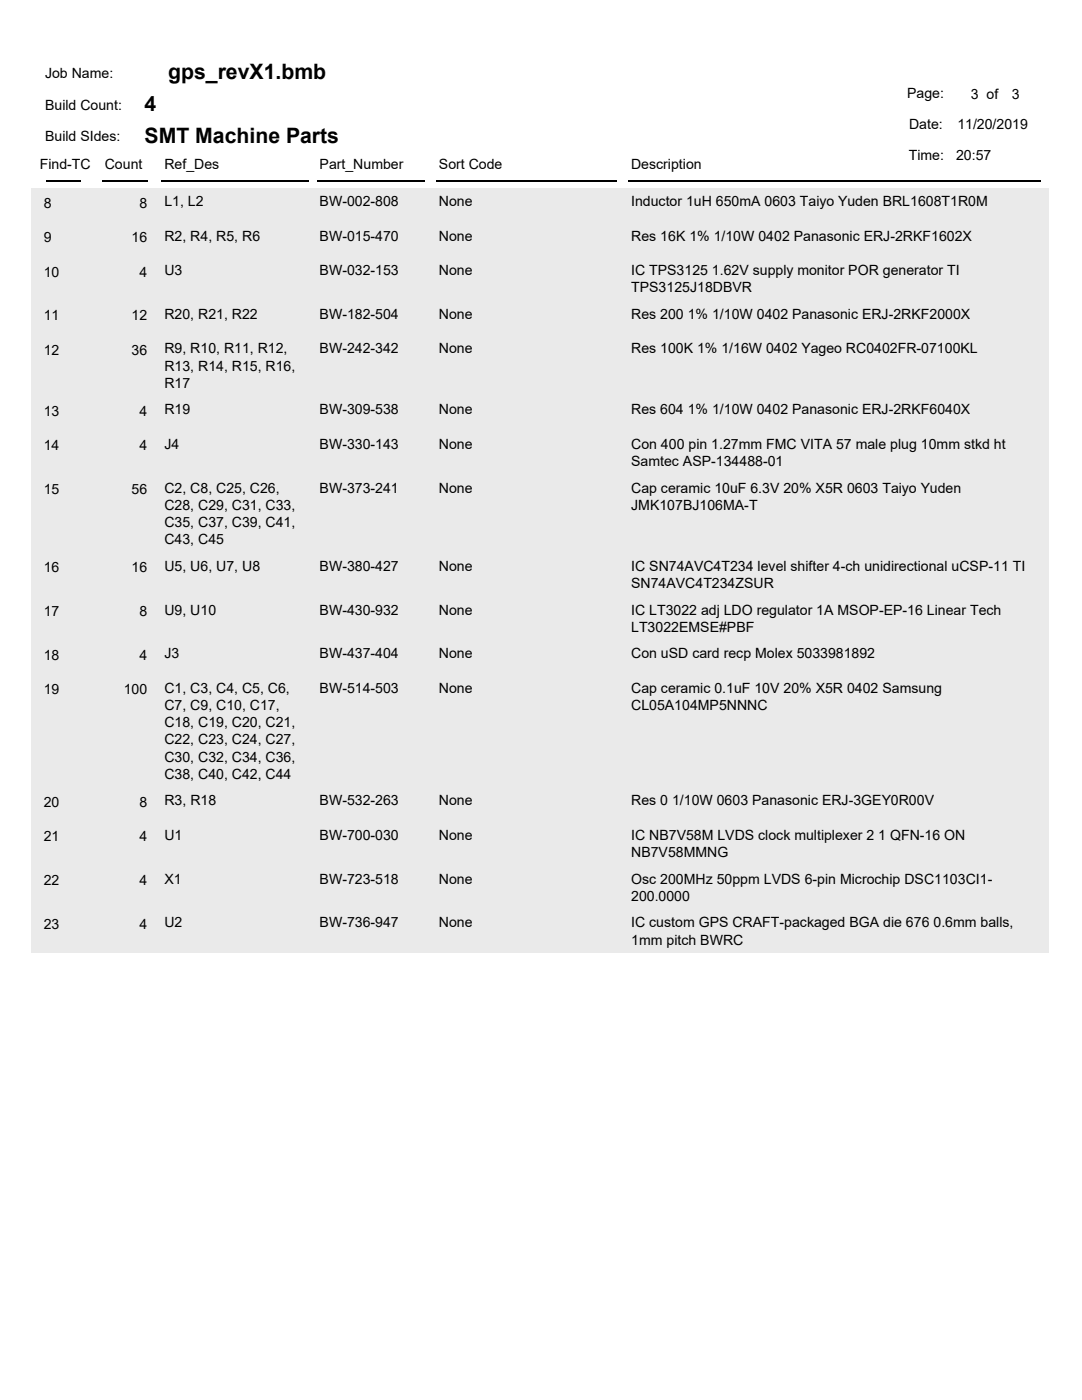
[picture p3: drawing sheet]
<svg xmlns="http://www.w3.org/2000/svg" width="216mm" height="279mm" viewBox="0 0 216 279" stroke-linecap="round" stroke-linejoin="round" font-family="sans-serif">
<defs><g id="words">
<g font-size="4.2">
<text x="33.6" y="15.8">gps_revX1.bmb</text>
<text x="28.9" y="22.1">4</text>
<text x="28.9" y="28.5">SMT Machine Parts</text>
</g>
<g font-size="2.8">
<text x="9" y="15.5">Job Name:</text>
<text x="9" y="21.9">Build Count:</text>
<text x="181" y="19.5">Page:</text>
<text x="193.7" y="19.7">3 of</text>
<text x="201.9" y="19.7">3</text>
<text x="9" y="28.2">Build SIdes:</text>
<text x="181.4" y="25.8">Date:</text>
<text x="191" y="25.8">11/20/2019</text>
<text x="7.9" y="33.8">Find-TC</text>
<text x="20.9" y="33.8">Count</text>
<text x="32.8" y="33.8">Ref_Des</text>
<text x="63.8" y="33.8">Part_Number</text>
<text x="87.6" y="33.8">Sort Code</text>
<text x="125.9" y="33.8">Description</text>
<text x="181.3" y="31.9">Time:</text>
<text x="190.8" y="31.9">20:57</text>
<text x="8.7" y="41.4">8</text>
<text x="27.8" y="41.4">8</text>
<text x="32.8" y="41.1">L1, L2</text>
<text x="63.8" y="41.1">BW-002-808</text>
<text x="87.6" y="41.1">None</text>
<text x="125.9" y="41.1">Inductor 1uH 650mA 0603 Taiyo Yuden BRL1608T1R0M</text>
<text x="8.7" y="48.3">9</text>
<text x="26.2" y="48.3">16</text>
<text x="32.8" y="48">R2, R4, R5, R6</text>
<text x="63.8" y="48">BW-015-470</text>
<text x="87.6" y="48">None</text>
<text x="126" y="48">Res 16K 1% 1/10W 0402 Panasonic ERJ-2RKF1602X</text>
<text x="8.7" y="55.2">10</text>
<text x="27.8" y="55.2">4</text>
<text x="32.8" y="54.9">U3</text>
<text x="63.8" y="54.9">BW-032-153</text>
<text x="87.6" y="54.9">None</text>
<text x="125.9" y="58.4">TPS3125J18DBVR</text>
<text x="125.9" y="54.9">IC TPS3125 1.62V supply monitor POR generator TI</text>
<text x="8.7" y="63.9">11</text>
<text x="26.2" y="63.9">12</text>
<text x="32.8" y="63.6">R20, R21, R22</text>
<text x="63.8" y="63.6">BW-182-504</text>
<text x="87.6" y="63.6">None</text>
<text x="126" y="63.6">Res 200 1% 1/10W 0402 Panasonic ERJ-2RKF2000X</text>
<text x="8.7" y="70.8">12</text>
<text x="26.2" y="70.8">36</text>
<text x="32.8" y="70.5">R9, R10, R11, R12,</text>
<text x="63.8" y="70.5">BW-242-342</text>
<text x="87.6" y="70.5">None</text>
<text x="125.9" y="70.5">Res 100K 1% 1/16W 0402 Yageo RC0402FR-07100KL</text>
<text x="32.8" y="74">R13, R14, R15, R16,</text>
<text x="32.8" y="77.4">R17</text>
<text x="8.7" y="83">13</text>
<text x="27.8" y="83">4</text>
<text x="32.8" y="82.7">R19</text>
<text x="63.8" y="82.7">BW-309-538</text>
<text x="87.6" y="82.7">None</text>
<text x="125.9" y="82.7">Res 604 1% 1/10W 0402 Panasonic ERJ-2RKF6040X</text>
<text x="8.7" y="89.9">14</text>
<text x="27.8" y="89.9">4</text>
<text x="32.8" y="89.6">J4</text>
<text x="63.8" y="89.6">BW-330-143</text>
<text x="87.6" y="89.6">None</text>
<text x="125.9" y="89.6">Con 400 pin 1.27mm FMC VITA 57 male plug 10mm stkd ht</text>
<text x="125.9" y="93">Samtec ASP-134488-01</text>
<text x="8.7" y="98.6">15</text>
<text x="26.2" y="98.6">56</text>
<text x="32.8" y="98.3">C2, C8, C25, C26,</text>
<text x="32.8" y="101.7">C28, C29, C31, C33,</text>
<text x="63.8" y="98.3">BW-373-241</text>
<text x="87.6" y="98.3">None</text>
<text x="125.9" y="98.3">Cap ceramic 10uF 6.3V 20% X5R 0603 Taiyo Yuden</text>
<text x="125.9" y="101.7">JMK107BJ106MA-T</text>
<text x="32.8" y="105.2">C35, C37, C39, C41,</text>
<text x="32.8" y="108.6">C43, C45</text>
<text x="32.8" y="113.9">U5, U6, U7, U8</text>
<text x="63.8" y="113.9">BW-380-427</text>
<text x="87.6" y="113.9">None</text>
<text x="126" y="113.9">IC SN74AVC4T234 level shifter 4-ch unidirectional uCSP-11 TI</text>
<text x="8.7" y="114.2">16</text>
<text x="26.2" y="114.2">16</text>
<text x="125.9" y="117.3">SN74AVC4T234ZSUR</text>
<text x="8.7" y="122.9">17</text>
<text x="27.8" y="122.9">8</text>
<text x="32.8" y="122.6">U9, U10</text>
<text x="63.8" y="122.6">BW-430-932</text>
<text x="87.6" y="122.6">None</text>
<text x="125.9" y="122.6">IC LT3022 adj LDO regulator 1A MSOP-EP-16 Linear Tech</text>
<text x="8.7" y="131.7">18</text>
<text x="27.8" y="131.7">4</text>
<text x="32.8" y="131.4">J3</text>
<text x="63.8" y="131.4">BW-437-404</text>
<text x="87.6" y="131.4">None</text>
<text x="125.9" y="126.1">LT3022EMSE#PBF</text>
<text x="125.9" y="131.4">Con uSD card recp Molex 5033981892</text>
<text x="8.7" y="138.5">19</text>
<text x="24.7" y="138.5">100</text>
<text x="32.8" y="138.3">C1, C3, C4, C5, C6,</text>
<text x="32.8" y="141.7">C7, C9, C10, C17,</text>
<text x="63.8" y="138.3">BW-514-503</text>
<text x="87.6" y="138.3">None</text>
<text x="125.9" y="138.3">Cap ceramic 0.1uF 10V 20% X5R 0402 Samsung</text>
<text x="125.9" y="141.7">CL05A104MP5NNNC</text>
<text x="32.8" y="145.1">C18, C19, C20, C21,</text>
<text x="32.8" y="148.6">C22, C23, C24, C27,</text>
<text x="32.8" y="152">C30, C32, C34, C36,</text>
<text x="32.8" y="155.4">C38, C40, C42, C44</text>
<text x="8.7" y="161">20</text>
<text x="27.8" y="161">8</text>
<text x="32.8" y="160.7">R3, R18</text>
<text x="63.8" y="160.7">BW-532-263</text>
<text x="87.6" y="160.7">None</text>
<text x="126" y="160.7">Res 0 1/10W 0603 Panasonic ERJ-3GEY0R00V</text>
<text x="8.7" y="167.9">21</text>
<text x="27.8" y="167.9">4</text>
<text x="32.8" y="167.6">U1</text>
<text x="63.8" y="167.6">BW-700-030</text>
<text x="87.6" y="167.6">None</text>
<text x="125.9" y="167.6">IC NB7V58M LVDS clock multiplexer 2 1 QFN-16 ON</text>
<text x="125.9" y="171.1">NB7V58MMNG</text>
<text x="8.7" y="176.6">22</text>
<text x="27.8" y="176.6">4</text>
<text x="32.8" y="176.4">X1</text>
<text x="63.8" y="176.4">BW-723-518</text>
<text x="87.6" y="176.4">None</text>
<text x="125.9" y="176.4">Osc 200MHz 50ppm LVDS 6-pin Microchip DSC1103CI1-</text>
<text x="125.9" y="179.8">200.0000</text>
<text x="8.7" y="185.4">23</text>
<text x="27.8" y="185.4">4</text>
<text x="32.8" y="185.1">U2</text>
<text x="63.8" y="185.1">BW-736-947</text>
<text x="87.6" y="185.1">None</text>
<text x="125.9" y="185.1">IC custom GPS CRAFT-packaged BGA die 676 0.6mm balls,</text>
<text x="125.9" y="188.5">1mm pitch BWRC</text>
</g>
</g></defs>
<path d="M9.3 36.1h6.9M20.4 36.1h9M32.3 36.1h29.4M63.2 36.1h21.5M87.1 36.1h35.9M125.4 36.1h82.3" fill="none" stroke="#000" stroke-width=".28"/>
<g fill="#e4efe4">
<path d="M6.3 37.6h203v6.8h-203z"/>
<path d="M6.3 44.4h203v6.9h-203z"/>
<path d="M6.3 51.3h203v8.8h-203z"/>
<path d="M6.3 60.1h203v6.9h-203z"/>
<path d="M6.3 67h203v12.1h-203z"/>
<path d="M6.3 79.1h203v6.9h-203z"/>
<path d="M6.3 86h203v8.7h-203z"/>
<path d="M6.3 94.7h203v15.6h-203z"/>
<path d="M6.3 110.3h203v8.8h-203z"/>
<path d="M6.3 119.1h203v8.7h-203z"/>
<path d="M6.3 127.8h203v6.9h-203z"/>
<path d="M6.3 134.7h203v22.5h-203z"/>
<path d="M6.3 157.2h203v6.8h-203z"/>
<path d="M6.3 164h203v8.8h-203z"/>
<path d="M6.3 172.8h203v8.7h-203z"/>
<path d="M6.3 181.5h203v8.7h-203z"/>
</g>
<use href="#words"/>
</svg>
